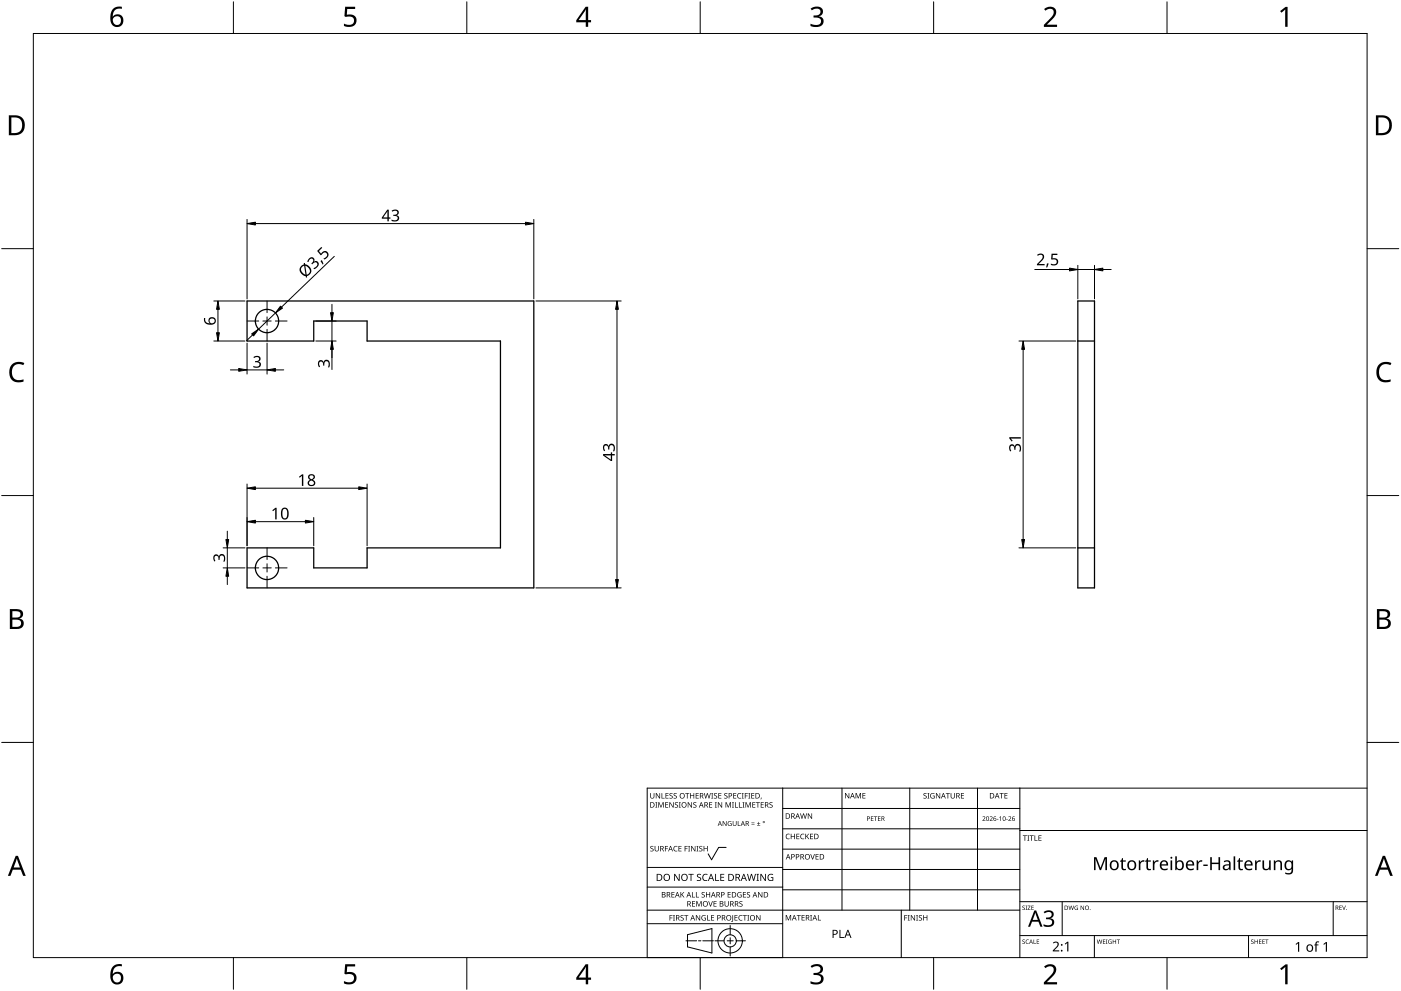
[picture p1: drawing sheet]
<svg xmlns="http://www.w3.org/2000/svg" width="420mm" height="297mm" viewBox="0 0 420 297" stroke-linecap="round" stroke-linejoin="round" font-family="sans-serif">
<g fill="none" stroke="#000" stroke-width=".38">
<path d="M74.1 90.2h86v86h-86v-12h20v6h16v-6h40v-62h-40v-6h-16v6h-20zM323.2 90.2h5v86h-5zM328.2 102.2h-5M328.2 164.2h-5"/>
<circle cx="80.1" cy="96.2" r="3.5"/>
<circle cx="80.1" cy="170.2" r="3.5"/>
</g>
<path d="M10 10h400v277h-400z" fill="none" stroke="#000" stroke-width=".3"/>
<g fill="none" stroke="#000" stroke-width=".3">
<path d="M70 .5v9.5M140 .5v9.5M210 .5v9.5M280 .5v9.5M350 .5v9.5M.5 74.5h9.5M419.5 74.5h-9.5M.5 148.5h9.5M410 148.5h9.5M10 222.5h-9.5M410 222.5h9.5M70 287v9.5"/>
<path d="M140 287v9.5M210 287v9.5M280 287v9.5M350 287v9.5"/>
</g>
<g fill="#000">
<path d="M103.5 2h3v.7h-2.4l-.1 1.7a2.01 2.01 0 0 1 3 1.7 2.01 2.01 0 0 1-2.8 2l-1.1-.3v-.7a1.93 1.93 0 0 0 3-.6 1.37 1.37 0 0 0-.5-1.4 1.37 1.37 0 0 0-1.4-.1l-.5 .1-.4-.3zM243.1 2.6a2.32 2.32 0 0 1 3.7 .5 1.46 1.46 0 0 1-1.2 1.8 1.59 1.59 0 0 1 1.4 1.8 1.59 1.59 0 0 1-1.8 1.4l-2.1-.3v-.7a2.12 2.12 0 0 0 3.1-.5 1.21 1.21 0 0 0-1.6-1.3h-.6v-.7a1.53 1.53 0 0 0 2.1-1.1 1.49 1.49 0 0 0-2.6-.4zM313.1 2.7a2.03 2.03 0 0 1 2.1-.8 2.03 2.03 0 0 1 1.6 1.7 3.9 3.9 0 0 1-1.6 2.5l-1.2 1.3h3v.7h-3.9v-.6l1.5-1.6a2.56 2.56 0 0 0 1.3-2.9 1.62 1.62 0 0 0-2.4 .2zM383.9 3.3l1.6-1.2h.6v5.9h-.7l.1-5.2-1.2 1zM3.5 109.3a3.3 3.3 0 0 1 3.8-.5l-.3 .7a2.26 2.26 0 0 0-2.6 0 2.26 2.26 0 0 0-.8 2.6 2.12 2.12 0 0 0 3.1 1.7l.4-.1v.7a2.98 2.98 0 0 1-3.4-.4 2.98 2.98 0 0 1-.8-3.3zM413.5 109.3a3.3 3.3 0 0 1 3.8-.5l-.3 .7a2.26 2.26 0 0 0-2.7 0 2.26 2.26 0 0 0-.7 2.6 2.12 2.12 0 0 0 3.1 1.7l.4-.1v.7a2.98 2.98 0 0 1-3.4-.4 2.98 2.98 0 0 1-.8-3.3zM103.5 289h3v.7h-2.4l-.1 1.7a2.01 2.01 0 0 1 3 1.7 2.01 2.01 0 0 1-2.8 2l-1.1-.4v-.6a1.93 1.93 0 0 0 3-.7 1.37 1.37 0 0 0-.5-1.3 1.37 1.37 0 0 0-1.4-.1l-.5 .1-.4-.3zM243.1 289.6a2.32 2.32 0 0 1 3.7 .5 1.46 1.46 0 0 1-1.2 1.8 1.59 1.59 0 0 1 1.4 1.8 1.59 1.59 0 0 1-1.8 1.4l-2.1-.3v-.7a2.12 2.12 0 0 0 3.1-.5 1.21 1.21 0 0 0-1.6-1.4h-.6v-.6a1.53 1.53 0 0 0 2.1-1.1 1.49 1.49 0 0 0-2.6-.4zM313.1 289.7a2.03 2.03 0 0 1 2.1-.8 2.03 2.03 0 0 1 1.6 1.7 3.9 3.9 0 0 1-1.6 2.5l-1.2 1.3h3v.7h-3.9v-.7l1.5-1.5a2.56 2.56 0 0 0 1.3-2.9 1.62 1.62 0 0 0-2.4 .2zM383.9 290.3l1.6-1.2h.6v5.9h-.7l.1-5.2-1.2 1z"/>
<path d="M33.9 2.6a2.88 2.88 0 0 1 2.6-.6v.7a2.02 2.02 0 0 0-2.6 2.3 1.83 1.83 0 0 1 2.5-.3 1.83 1.83 0 0 1 .3 2.6 2.07 2.07 0 0 1-2.5 .6 2.07 2.07 0 0 1-1.1-2.4 4 4 0 0 1 .8-2.9zM33.8 6.2a1.3 1.3 0 0 0 2.6 0 1.3 1.3 0 0 0-2.6 0z"/>
<path d="M175.6 2h.8v4h.9v.7h-.9v1.3h-.7v-1.3h-2.9v-.6zM175.7 2.8l-2.2 3.2h2.2z"/>
<path d="M2.6 34.6h1.9a2.99 2.99 0 0 1 2.9 3 2.99 2.99 0 0 1-3.1 2.9h-1.7zM3.4 35.2v4.7h.8a2.35 2.35 0 0 0 2.4-2.1 2.35 2.35 0 0 0-1.9-2.6z"/>
<path d="M412.6 34.6h1.9a2.68 2.68 0 0 1 2.9 2.9 2.78 2.78 0 0 1-3.1 3h-1.7zM413.4 35.2v4.7h.8a2.35 2.35 0 0 0 2.4-2.1 2.35 2.35 0 0 0-2-2.6z"/>
<path d="M3 182.6h1.7a1.68 1.68 0 0 1 2.2 1.7 1.37 1.37 0 0 1-1.1 1.1 1.61 1.61 0 0 1 1.3 2 1.61 1.61 0 0 1-2 1.1h-2.1zM3.7 185.7v2.2h1.2a1.13 1.13 0 0 0 1.4-1.1 1.13 1.13 0 0 0-1.4-1.1zM3.7 183.2v1.9h1.1a1.02 1.02 0 0 0 1.3-1 1.02 1.02 0 0 0-1.4-.9z"/>
<path d="M412.9 182.6h1.7a1.68 1.68 0 0 1 2.3 1.7 1.37 1.37 0 0 1-1.1 1.1 1.61 1.61 0 0 1 1.3 2 1.61 1.61 0 0 1-2.1 1.1h-2.1zM413.7 185.7v2.2h1.2a1.13 1.13 0 0 0 1.4-1.1 1.13 1.13 0 0 0-1.5-1.1zM413.7 183.2v1.9h1.1a1.02 1.02 0 0 0 1.3-1 1.02 1.02 0 0 0-1.4-.9z"/>
<path d="M4.7 256.5h.7l2.3 6h-.8l-.7-1.8h-2.4l-.7 1.8h-.7zM5 257.3l-.9 2.7h1.9z"/>
<path d="M414.7 256.5h.7l2.3 6h-.8l-.7-1.8h-2.4l-.7 1.8h-.7zM415 257.3l-.9 2.7h1.9z"/>
<path d="M33.9 289.6a2.88 2.88 0 0 1 2.6-.6v.7a2.02 2.02 0 0 0-2.6 2.3 1.83 1.83 0 0 1 2.5-.3 1.83 1.83 0 0 1 .3 2.6 2.07 2.07 0 0 1-2.5 .6 2.07 2.07 0 0 1-1.1-2.4 4 4 0 0 1 .8-2.9zM33.8 293.2a1.3 1.3 0 0 0 2.6 0 1.3 1.3 0 0 0-2.6 0z"/>
<path d="M175.6 289h.8v4h.9v.7h-.9v1.3h-.7v-1.3h-2.9v-.6zM175.7 289.8l-2.2 3.2h2.2z"/>
</g>
<g fill="none" stroke="#000" stroke-width=".3">
<path d="M234.7 236.2v50.8h-40.6v-50.8h215.9M252.5 236.2v36.6M272.8 236.2v36.6M293.2 236.2v36.6M305.9 236.2v50.8M217.8 254h-2.3l-2.1 3.7-1-1.8M234.7 242.3h71.2M234.7 254.5h71.2M305.9 248.4h-71.2M410 248.9h-104.1M194.1 272.8h111.8M219 277.4v2.8"/>
<path d="M234.7 276.9h-40.6M234.7 265.9h-40.6M234.7 260h-40.6M270.3 272.8v14.2M305.9 260.6h-71.2M305.9 266.7h-71.2M305.9 270.3h104.1M318.6 270.3v10.1M399.8 270.3v10.1M205.7 282h3.2M206.2 280.2l7.3-1.9v7.3l-7.3-1.8zM209.5 282h.7"/>
<path d="M214 282h-3.2M214.4 282h2.8M218.1 282h1.8M219 281.1v1.8M219 283.8v2.8M223.6 282h-2.8M328.2 280.4v6.6M374.4 280.4v6.6M410 280.4h-104.1"/>
<circle cx="219" cy="282" r="3.7"/>
<circle cx="219" cy="282" r="1.83"/>
</g>
<g fill="#000">
<path d="M195 237.7h.2v1.1a.42 .42 0 0 0 .4 .4 .42 .42 0 0 0 .4-.4v-1.1h.2v1.1a.62 .62 0 0 1-.6 .6 .62 .62 0 0 1-.6-.6zM196.7 237.7h.2l.9 1.4v-1.4h.2v1.6h-.3l-.8-1.3v1.3h-.2zM198.4 237.7h.2v1.5h.7v.1h-.9zM199.6 237.7h.9v.2h-.7v.5h.6v.2h-.6v.6h.7v.1h-.9zM200.8 237.9l.6-.2 .3 .1v.2a.38 .38 0 0 0-.5-.2 .38 .38 0 0 0-.2 .5 .38 .38 0 0 0 .5 .2l.3 .3-.2 .4-.7 .1h-.2l.1-.2a.41 .41 0 0 0 .6 .1 .41 .41 0 0 0 .1-.5 .41 .41 0 0 0-.5-.2zM202.1 237.9l.5-.2 .4 .1-.1 .2a.38 .38 0 0 0-.5-.2 .38 .38 0 0 0-.2 .5 .38 .38 0 0 0 .5 .2l.3 .3-.1 .4-.7 .1h-.2l.1-.2a.41 .41 0 0 0 .5 .1 .41 .41 0 0 0 .2-.5 .41 .41 0 0 0-.6-.2zM205.5 237.7h1.2v.2h-.5v1.4h-.2v-1.4h-.5zM207 237.7h.2v.7h.8v-.7h.2v1.6h-.2v-.7h-.8v.7h-.2zM208.6 237.7h.9v.2h-.7v.5h.7v.2h-.7v.6h.7v.1h-.9zM211.1 237.7h.2l.4 1.4 .3-1.4h.2l.4 1.4 .4-1.4h.2l-.5 1.6h-.2l-.4-1.3-.3 1.3h-.3zM213.3 237.7h.6l-.2 .2v1.3l.2 .1h-.6l.2-.1v-1.3zM214.2 237.9l.5-.2 .4 .1-.1 .2a.38 .38 0 0 0-.5-.2 .38 .38 0 0 0-.2 .5 .38 .38 0 0 0 .5 .2l.3 .3-.1 .4-.7 .1h-.2l.1-.2a.41 .41 0 0 0 .5 .1 .41 .41 0 0 0 .2-.5 .41 .41 0 0 0-.6-.2z"/>
<path d="M215.4 237.7h.9v.2h-.7v.5h.7v.2h-.7v.6h.7v.1h-.9zM217.3 237.9l.5-.2 .4 .1-.1 .2a.38 .38 0 0 0-.5-.2 .38 .38 0 0 0-.2 .5 .38 .38 0 0 0 .5 .2l.3 .3-.2 .4-.6 .1h-.2l.1-.2a.41 .41 0 0 0 .5 .1 .41 .41 0 0 0 .2-.5 .41 .41 0 0 0-.6-.2zM219.9 237.7h.9v.2h-.7v.5h.7v.2h-.7v.6h.7v.1h-.9zM221.3 237.9l.6-.2 .4 .1-.1 .2a.66 .66 0 0 0-.9 .6 .66 .66 0 0 0 .9 .5 .77 .77 0 0 1-1.1-.1 .77 .77 0 0 1 .2-1.1zM222.5 237.7h.5l-.1 .2v1.3l.1 .1h-.5l.2-.1v-1.3zM223.4 237.7h.9v.2h-.7v.6h.6v.2h-.6v.6h-.2zM224.4 237.7h.6l-.2 .2v1.3l.2 .1h-.6l.2-.1v-1.3zM225.3 237.7h.9v.2h-.7v.5h.7v.2h-.7v.6h.7v.1h-.9zM228.2 239.1h.2l-.3 .5zM253.4 237.7h.3l.8 1.3v-1.3h.2v1.6h-.2l-.9-1.3v1.3h-.2zM256.6 237.7h.3l.5 1.3 .5-1.3h.3v1.6h-.2v-1.4l-.7 1.4-.5-1.4v1.4h-.2zM258.6 237.7h1v.2h-.7v.5h.6v.2h-.6v.5h.7v.2h-1z"/>
<path d="M277 237.9l.6-.2 .3 .1-.1 .2a.38 .38 0 0 0-.5-.2 .38 .38 0 0 0-.1 .5 .38 .38 0 0 0 .5 .2l.2 .3-.1 .4-.7 .1h-.2l.1-.2a.41 .41 0 0 0 .6 .1 .41 .41 0 0 0 .1-.5 .41 .41 0 0 0-.5-.2zM278.1 237.7h.6l-.2 .2v1.3l.2 .1h-.6l.2-.1v-1.3zM279.2 237.9l.7-.2 .4 .1-.1 .2a.67 .67 0 0 0-1 .5 .67 .67 0 0 0 .9 .6v-.4h-.4v-.2h.6v.8a.88 .88 0 0 1-1.2-.2 .88 .88 0 0 1 .1-1.2zM280.7 237.7h.2l.9 1.4v-1.4h.2v1.6h-.3l-.8-1.3v1.3h-.2zM283.7 237.7h1.2v.2h-.5v1.4h-.2v-1.4h-.5zM285.1 237.7h.2v1.1a.42 .42 0 0 0 .4 .4 .42 .42 0 0 0 .4-.4v-1.1h.2v1.1a.62 .62 0 0 1-.6 .6 .62 .62 0 0 1-.6-.6zM288.2 237.7h.9v.2h-.7v.5h.7v.2h-.7v.6h.7v.1h-.9zM299.8 237.7h1.2v.2h-.5v1.4h-.2v-1.4h-.5zM301.2 237.7h.9v.2h-.7v.5h.7v.2h-.7v.5h.7v.2h-.9zM195.1 253.7l.6-.2 .3 .1-.1 .2a.38 .38 0 0 0-.5-.1 .38 .38 0 0 0-.1 .5 .38 .38 0 0 0 .4 .2l.3 .2-.1 .5-.7 .1-.2-.1 .1-.1a.41 .41 0 0 0 .6 .1 .41 .41 0 0 0 .1-.6 .41 .41 0 0 0-.6-.2zM196.5 240.4h.6l-.2 .2v1.3l.2 .2h-.6l.2-.2v-1.3zM196.3 253.6h.2v1a.42 .42 0 0 0 .5 .4 .42 .42 0 0 0 .4-.4v-1h.2v1a.62 .62 0 0 1-.6 .6 .62 .62 0 0 1-.7-.6z"/>
<path d="M197.4 240.4h.3l.5 1.4 .5-1.4h.3v1.7h-.2l.1-1.5-.8 1.5-.5-1.5v1.5h-.2zM199.4 253.6h.9v.1h-.7v.6h.7v.2h-.7v.7h-.2zM199.5 240.4h.9v.2h-.7v.5h.6v.2h-.6v.6h.7v.2h-.9zM200.7 240.4h.3l.8 1.4v-1.4h.2v1.7h-.2l-.9-1.4v1.4h-.2zM202.2 253.8l.4-.3 .6 .1-.1 .2-.4-.1a.66 .66 0 0 0-.5 .9 .66 .66 0 0 0 .9 .4 .77 .77 0 0 1-1.1-.1 .77 .77 0 0 1 .2-1.1zM202.5 240.6l.5-.2 .3 .1v.2a.38 .38 0 0 0-.5-.2 .38 .38 0 0 0-.2 .5 .38 .38 0 0 0 .5 .2 .51 .51 0 0 1 .1 .9 .51 .51 0 0 1-.8-.3l.1 .1a.41 .41 0 0 0 .5 0 .41 .41 0 0 0 .1-.5 .41 .41 0 0 0-.5-.2zM203.6 240.4h.6l-.2 .2v1.3l.2 .2h-.6l.2-.2v-1.3zM203.5 253.6h.9v.1h-.7v.6h.6v.1h-.6v.6h.7v.2h-.9zM205.3 253.6h.9v.1h-.7v.6h.7v.2h-.7v.7h-.2zM206.4 253.6h.6l-.2 .1v1.3l.2 .2h-.6l.2-.2v-1.3zM206.2 240.4h.3l.8 1.4v-1.4h.2v1.7h-.2l-.9-1.4v1.4h-.2zM207.3 253.6h.2l.9 1.3v-1.3h.2v1.6h-.3l-.9-1.4 .1 1.4h-.2z"/>
<path d="M208 240.6l.5-.2 .4 .1-.1 .2a.38 .38 0 0 0-.5-.2 .38 .38 0 0 0-.2 .5 .38 .38 0 0 0 .5 .2 .51 .51 0 0 1 .1 .9 .51 .51 0 0 1-.8-.3l.1 .1a.41 .41 0 0 0 .5 0 .41 .41 0 0 0 .1-.5 .41 .41 0 0 0-.5-.2zM208.9 253.6h.6l-.2 .1v1.3l.2 .2h-.6l.2-.2v-1.3zM209.8 253.7l.5-.2 .3 .1v.2a.38 .38 0 0 0-.5-.1 .38 .38 0 0 0-.2 .5 .38 .38 0 0 0 .5 .2l.3 .2-.2 .5-.7 .1-.1-.1 .1-.1a.41 .41 0 0 0 .5 .1 .41 .41 0 0 0 .1-.6 .41 .41 0 0 0-.5-.2zM211 253.6h.2v.7h.8v-.7h.2v1.6h-.2v-.8h-.8v.8h-.2zM212.7 240.4h.9v.2h-.7v.5h.6v.2h-.6v.6h.7v.2h-.9zM214.4 240.4h.6l-.2 .2v1.3l.2 .2h-.6l.2-.2v-1.3zM215.3 240.4h.2l.9 1.4v-1.4h.2v1.7h-.3l-.8-1.4v1.4h-.2zM216.7 246.1h.2l.8 1.2v-1.2h.2v1.5h-.2l-.8-1.2v1.2h-.2zM217.6 240.4h.3l.5 1.4 .5-1.4h.3v1.7h-.2v-1.5l-.7 1.5-.5-1.5v1.5h-.2zM218.4 246.3l1-.1-.2 .1a.6 .6 0 0 0-.8 .5 .6 .6 0 0 0 .8 .6v-.4l-.3-.2h.5v.7a.8 .8 0 0 1-1-.2 .8 .8 0 0 1 0-1zM219.5 240.4h.6l-.2 .2v1.3l.2 .2h-.6l.2-.2v-1.3zM220.4 240.4h.2v1.5h.7v.2h-.9z"/>
<path d="M219.8 246.1h.1v.9a.38 .38 0 0 0 .4 .4 .38 .38 0 0 0 .4-.4v-.9h.2v.9a.56 .56 0 0 1-.6 .6 .56 .56 0 0 1-.5-.6zM221.3 246.1h.1v1.3h.7v.2h-.8zM221.6 240.4h.2v1.5h.7v.2h-.9zM222.7 240.4h.6l-.2 .2v1.3l.2 .2h-.6l.2-.2v-1.3zM223.6 240.4h.3l.5 1.4 .5-1.4h.3v1.7h-.2v-1.5l-.7 1.5-.6-1.5 .1 1.5h-.2zM225.4 247l.9 .1zM225.4 246.6l.9 .1zM225.6 240.4h.9v.2h-.7v.5h.7v.2h-.7v.6h.7v.2h-.9zM227 247.4l1 .2zM226.7 240.4h1.2v.2h-.5v1.5h-.2v-1.5h-.5zM227.4 246.3l.2 .5h.4l-.4 .1v.4l-.2-.4h-.4l.4-.1zM228.1 240.4h1v.2h-.7v.5h.6v.2h-.6v.6h.7v.2h-1z"/>
<path d="M230.8 240.6l.6-.2 .3 .1-.1 .2a.38 .38 0 0 0-.5-.2 .38 .38 0 0 0-.1 .5 .38 .38 0 0 0 .5 .2 .51 .51 0 0 1 0 .9 .51 .51 0 0 1-.8-.3l.1 .1a.41 .41 0 0 0 .6 0 .41 .41 0 0 0 .1-.5 .41 .41 0 0 0-.5-.2zM235.8 250.1l.5-.2 .6 .1-.1 .2-.4-.1a.66 .66 0 0 0-.5 .8 .66 .66 0 0 0 .9 .4 .77 .77 0 0 1-1.1-.1 .77 .77 0 0 1 .1-1.1zM237.2 249.9h.2v.7h.8v-.7h.2v1.6h-.2v-.7h-.8v.7h-.2zM238.8 249.9h.9v.2h-.7v.5h.7v.2h-.7v.5h.7v.2h-.9zM240.2 250.1l.6-.2 .4 .1v.2a.66 .66 0 0 0-1 .5 .66 .66 0 0 0 1 .6 .77 .77 0 0 1-1.1-.1 .77 .77 0 0 1 .1-1.1zM240 243.8h.2l.3 1.4 .4-1.4h.2l.4 1.4 .3-1.4h.2l-.4 1.6h-.2l-.4-1.4-.4 1.4h-.2zM241.5 249.9h.2v.8l.7-.8h.3l-.7 .7 .7 .9h-.2l-.6-.7-.2 .7h-.2zM243 256h.2l.5 1.4 .5-1.4h.2l-.6 1.6h-.2zM242.3 243.8h.2l.9 1.3v-1.3h.1v1.6h-.2l-.9-1.3 .1 1.3h-.2zM242.9 249.9h.9v.2h-.7v.5h.7v.2h-.7v.5h.7v.2h-.9zM244.6 256h.9v.2h-.7v.5h.7v.2h-.7v.5h.7v.2h-.9zM261.2 244.7h.7l-.5 .1v.5h.5l-.5 .1v.5l.5 .2h-.7z"/>
<path d="M262.1 244.7h1l-.4 .1v1.3h-.2v-1.3zM263.3 244.7h.8l-.6 .1v.5h.5l-.5 .1v.5l.6 .2h-.8zM294.6 244.8a.49 .49 0 0 1 .8 .1 .49 .49 0 0 1-.3 .7l-.3 .3 .7 .2h-.9l.4-.5a.37 .37 0 0 0 .4-.6 .37 .37 0 0 0-.7-.1zM296.8 244.8a.49 .49 0 0 1 .8 .1 .49 .49 0 0 1-.3 .7l-.3 .3 .7 .2h-.9l.4-.5a.37 .37 0 0 0 .3-.6 .37 .37 0 0 0-.6-.1zM299 245.5l.4 .1zM299.7 245l.5-.3v1.4h-.2v-1.2zM301.8 245.5l.4 .1zM302.4 244.8a.49 .49 0 0 1 .8 .1 .49 .49 0 0 1-.3 .7l-.3 .3 .7 .2h-.9l.3-.5a.37 .37 0 0 0 .4-.6 .37 .37 0 0 0-.6-.1zM306.8 250.4h1.2v.2h-.5v1.4h-.2v-1.4h-.5zM308.1 250.4h.6l-.2 .2v1.3l.2 .1h-.6l.2-.1v-1.3zM308.8 250.4h1.2v.2h-.5v1.4h-.2v-1.4h-.5zM310.2 250.4h.3v1.4h.7v.2h-1z"/>
<path d="M311.4 250.4h.9v.2h-.7v.5h.7v.2h-.7v.5h.7v.2h-.9zM341.5 257.9h.4l.1 .5 .5-.5h.7v.4h-.7l-.4 .5-.1 2h-.5zM345.7 257.9h.4l.1 .5 .5-.5h.7v.4h-.7l-.4 .5-.1 2h-.5zM358.9 257.9h.4v.5l.6-.5h.7l-.1 .4h-.6l-.4 .5-.1 2h-.5zM360.9 259.1h1.3v.5h-1.3zM376.4 257.9h.4l.1 .5 .5-.5h.7l-.1 .4h-.6l-.4 .5-.1 2h-.5zM378.6 257.9h.5v1.9a.78 .78 0 0 0 1 .7 .78 .78 0 0 0 .5-1.1v-1.5h.5v2.9h-.4l-.1-.4a1.12 1.12 0 0 1-1.2 .4 1.12 1.12 0 0 1-.8-1zM200.8 274.3h.9v.2h-.7v.5h.7v.2h-.7v.7h-.2zM201.4 267.4h.9v.2h-.7v.5h.6v.1h-.6v.6h.7v.2h-.9zM201.8 274.3h.6l-.2 .2v1.3l.2 .1h-.6l.2-.1v-1.3zM202.2 261.9h.3l1.1 1.8v-1.8h.2v2.1h-.3l-1.1-1.7v1.7h-.2zM204.1 274.4l.6-.1 .3 .1v.1a.38 .38 0 0 0-.5-.1 .38 .38 0 0 0-.2 .5 .38 .38 0 0 0 .5 .2l.3 .3-.2 .4-.7 .1h-.2l.2-.2a.41 .41 0 0 0 .5 .1 .41 .41 0 0 0 .1-.6 .41 .41 0 0 0-.5-.1z"/>
<path d="M204.1 267.4h.2v.8l.7-.8h.2l-.6 .7 .7 .9h-.3l-.6-.8-.1 .8h-.2zM205.2 274.3h1.2v.2h-.5v1.4h-.2v-1.4h-.5zM206.4 261.9h1.6v.3h-.6v1.8h-.3v-1.8h-.7zM207.5 267.4h.2v1.4h.7v.2h-.9zM207.5 270.1h.9v.2h-.7v.5h.7v.2h-.7v.6h.7v.1h-.9zM208.7 267.4h.2v1.4h.7v.2h-.9zM208.8 270.1h.3l.5 1.3 .5-1.3h.3v1.6h-.2v-1.4l-.7 1.4-.5-1.4v1.4h-.2zM208.7 274.3h.2l.9 1.3v-1.3h.2v1.6h-.3l-.8-1.3v1.3h-.2zM209.1 262.1l.4-.2 .8 .1-.3 .2a.44 .44 0 0 0-.7 .2 .44 .44 0 0 0 .5 .5l.5 .5-.3 .6a.71 .71 0 0 1-1-.3l.3 .1a.47 .47 0 0 0 .7-.3 .47 .47 0 0 0-.6-.5l-.4-.3zM210.6 274.5l.7-.2 .4 .1-.1 .1a.67 .67 0 0 0-1 .5 .67 .67 0 0 0 .9 .7v-.5h-.4v-.1h.6v.8a.88 .88 0 0 1-1.2-.2 .88 .88 0 0 1 .1-1.2zM210.5 267.5l.5-.1 .4 .1-.1 .1a.38 .38 0 0 0-.5-.1 .38 .38 0 0 0-.2 .5 .38 .38 0 0 0 .5 .2l.3 .3-.1 .4-.7 .1-.2-.1 .1-.1a.41 .41 0 0 0 .5 .1 .41 .41 0 0 0 .2-.6 .41 .41 0 0 0-.6-.1zM210.9 262.2l.7-.3 .6 .1-.1 .3a.85 .85 0 0 0-1.2 .7 .85 .85 0 0 0 1.2 .8v.2a1.1 1.1 0 0 1-1.4-.4 1.1 1.1 0 0 1 .2-1.4z"/>
<path d="M212.1 274.3h.2v1.4h.7v.2h-.9zM212.4 270.1h.2l.5 1.4 .5-1.4h.2l-.6 1.6h-.2zM211.7 267.4h.2v.7h.9v-.7h.2v1.6h-.2v-.8h-.9v.8h-.2zM213.3 274.3h.9v.2h-.7v.5h.6v.2h-.6v.5h.7v.2h-.9zM214.5 261.9h.2v1.9h1v.2h-1.2zM214 270.1h.9v.2h-.7v.5h.7v.2h-.7v.6h.7v.1h-.9zM216 261.9h1.2v.3h-.9v.6h.8v.3h-.8v.7h.9v.2h-1.2zM217.3 270.1h.2v1.1a.42 .42 0 0 0 .4 .4 .42 .42 0 0 0 .4-.4v-1.1h.3v1.1a.62 .62 0 0 1-.7 .6 .62 .62 0 0 1-.6-.6zM218.2 267.4h.9v.2h-.7v.5h.7v.1h-.7v.6h.7v.2h-.9zM219.6 274.3h.3l-.1 1.7-.5 .3v-.2l.3-.1zM220.3 274.3h.9v.2h-.7v.5h.6v.2h-.6v.5h.7v.2h-.9zM221.3 267.6l.7-.2 .4 .1-.1 .1a.67 .67 0 0 0-1 .5 .67 .67 0 0 0 .9 .7v-.5h-.3v-.2h.5v.8a.88 .88 0 0 1-1.2-.1 .88 .88 0 0 1 .1-1.2z"/>
<path d="M221.7 274.5l.4-.2 .6 .1-.1 .1h-.4a.66 .66 0 0 0-.5 .8 .66 .66 0 0 0 .9 .4 .77 .77 0 0 1-1.1-.1 .77 .77 0 0 1 .2-1.1zM221.8 270.3l.6-.2 .3 .1-.1 .2a.38 .38 0 0 0-.5-.2 .38 .38 0 0 0-.2 .5 .38 .38 0 0 0 .5 .2 .51 .51 0 0 1 .1 .8 .51 .51 0 0 1-.8-.2h.1a.41 .41 0 0 0 .5 .1 .41 .41 0 0 0 .2-.5 .41 .41 0 0 0-.6-.2zM222.8 274.3h1.2v.2h-.5v1.4h-.2v-1.4h-.5zM222.8 267.4h.9v.2h-.7v.5h.7v.1h-.7v.6h.7v.2h-.9zM224.1 274.3h.6l-.2 .2v1.3l.2 .1h-.6l.2-.1v-1.3zM224.1 267.5l.5-.1 .3 .1v.1a.38 .38 0 0 0-.5-.1 .38 .38 0 0 0-.2 .5 .38 .38 0 0 0 .5 .2l.3 .3-.2 .4-.7 .1-.1-.1 .1-.1a.41 .41 0 0 0 .5 .1 .41 .41 0 0 0 .1-.6 .41 .41 0 0 0-.5-.1zM224 261.9h.3l.4 1.8 .5-1.8h.3l.5 1.8 .4-1.8h.3l-.5 2.1h-.3l-.5-1.8-.5 1.8h-.3zM226.9 261.9h.7l-.2 .3v1.6l.2 .2h-.7l.2-.2v-1.6zM226.8 274.3h.2l.9 1.3v-1.3h.2v1.6h-.3l-.9-1.3 .1 1.3h-.2zM227.3 267.4h.3l.8 1.3v-1.3h.2v1.6h-.2l-.9-1.3v1.3h-.2zM228 261.9h.3l1.2 1.8v-1.8h.2v2.1h-.3l-1.1-1.7v1.7h-.3zM230.5 262.2l.9-.3 .5 .1-.1 .3a.87 .87 0 0 0-1.4 .6 .87 .87 0 0 0 1.3 .9v-.6h-.5v-.3h.7v1.1a1.15 1.15 0 0 1-1.5-.3 1.15 1.15 0 0 1 .1-1.5z"/>
<path d="M235.6 274.3h.3l.5 1.3 .6-1.3h.3v1.6h-.2v-1.4l-.7 1.4-.6-1.4v1.4h-.2zM238.9 274.3h1.3v.2h-.5v1.4h-.2v-1.4h-.6zM240.4 274.3h.9v.2h-.7v.5h.7v.1h-.7v.6h.7v.2h-.9zM242.9 274.3h.6l-.2 .1v1.3l.2 .2h-.6l.2-.2v-1.3zM245.3 274.3h.2v1.4h.7v.2h-.9zM271.2 274.3h.9v.2h-.7v.5h.7v.2h-.7v.7h-.2zM272.2 274.3h.6l-.2 .2v1.3l.2 .1h-.6l.2-.1v-1.3zM273.1 274.3h.3l.8 1.3v-1.3h.2v1.6h-.2l-.9-1.3v1.3h-.2zM274.7 274.3h.6l-.2 .2v1.3l.2 .1h-.6l.2-.1v-1.3zM275.6 274.4l.6-.1 .3 .1v.1a.38 .38 0 0 0-.5-.1 .38 .38 0 0 0-.2 .5 .38 .38 0 0 0 .5 .2 .53 .53 0 0 1 .1 .8 .53 .53 0 0 1-.8 0v-.2a.41 .41 0 0 0 .6 .1 .41 .41 0 0 0 .1-.6 .41 .41 0 0 0-.5-.1zM276.9 274.3h.2v.7h.8v-.7h.2v1.6h-.2v-.7h-.8v.7h-.2zM306.7 271.6l.4-.2 .2 .2a.32 .32 0 0 0-.4 0 .32 .32 0 0 0-.1 .4 .32 .32 0 0 0 .4 .1 .41 .41 0 0 1 0 .7 .41 .41 0 0 1-.6-.2 .31 .31 0 0 0 .4 .1 .31 .31 0 0 0 .1-.5l-.5-.2z"/>
<path d="M307.6 271.5h.4l-.1 1.1 .1 .2h-.4l.1-.2zM308.2 271.5h.8l-.6 1.1 .7 .2h-.9l.6-1.2zM309.3 271.5h.7l-.5 .1v.4h.5l-.5 .1v.5l.5 .2h-.7zM313 273.4a1.74 1.74 0 0 1 1.7-.6 1.74 1.74 0 0 1 1.3 1.3 1.18 1.18 0 0 1-1 1.1 1.3 1.3 0 0 1 1.2 1.5 1.3 1.3 0 0 1-1.5 1.1l-1.7-.2v-.6a1.73 1.73 0 0 0 2.5-.4 .99 .99 0 0 0-1.3-1.1h-.5v-.5a1.13 1.13 0 0 0 1.2-.1 1.13 1.13 0 0 0 .4-1.1 1.42 1.42 0 0 0-2 0zM320.4 271.5h.2l.3 1.1 .3-1.1h.1l.4 1.1 .2-1.1h.2l-.4 1.3h-.1l-.3-1.2-.3 1.2h-.2zM322.4 271.6l.9-.1-.3 .1a.53 .53 0 0 0-.6 .6 .53 .53 0 0 0 .7 .4v-.4l-.2-.1h.4v.6a.71 .71 0 0 1-.9-.1 .71 .71 0 0 1 0-1zM324.1 271.5l.9 1v-1h.1v1.3l-.9-1.1-.1 1.1zM328.1 256.9h.7l1.2 3.2 1.3-3.2h.7v3.9h-.5v-3.4l-1.3 3.4h-.4l-1.3-3.4 .1 3.4h-.5zM336.5 257.2h.3v.7h.8v.4h-.8v1.9l.2 .2h.6v.4a.85 .85 0 0 1-1.3-.8v-1.7h-.4v-.3l.4-.2zM344 257.2h.3v.7h.8v.4h-.8v1.9l.3 .2h.6l-.1 .4a.85 .85 0 0 1-1.3-.8v-1.7h-.4v-.3l.4-.2zM351.1 257.9h.4v2.9h-.4zM362.9 256.9h.5v1.7h2v-1.7h.5v3.9h-.5v-1.8h-2v1.8h-.5z"/>
<path d="M370 256.7h.4v4.1h-.4zM371.6 257.2h.3v.7h.8v.4h-.8v1.9l.2 .2h.6v.4a.85 .85 0 0 1-1.3-.8v-1.7h-.4v-.3l.4-.2zM382 257.9h.4l.1 .4a1.11 1.11 0 0 1 1.2-.4 1.11 1.11 0 0 1 .8 1v1.9h-.5v-1.9a.78 .78 0 0 0-1-.7 .78 .78 0 0 0-.5 1.1v1.5h-.5zM401.7 271.4h.7l-.6 .2v.4h.6l-.6 .1v.5l.6 .1h-.7zM402.5 271.4h.2l.4 1.2 .3-1.2h.2l-.5 1.3zM251.7 278.7h.4v2.2h1v.2h-1.4zM306.7 281.7l.4-.1 .2 .2a.32 .32 0 0 0-.4-.1 .32 .32 0 0 0-.1 .5 .32 .32 0 0 0 .4 .1 .41 .41 0 0 1 0 .6 .41 .41 0 0 1-.6-.2 .31 .31 0 0 0 .4 .2 .31 .31 0 0 0 .1-.5l-.5-.3zM307.8 281.8l.4-.2 .4 .1-.1 .1a.52 .52 0 0 0-.8 .5 .52 .52 0 0 0 .8 .4 .61 .61 0 0 1-.9 0 .61 .61 0 0 1 .2-.9zM310 281.6h.1v1.2l.6 .1h-.7zM310.9 281.6h.7l-.5 .2v.4h.5l-.5 .1v.5l.5 .1h-.7zM315.8 282.6a1.01 1.01 0 0 1 1.6-.1 1.01 1.01 0 0 1-.5 1.6l-.7 .8h1.4v.3h-1.9v-.3l1.1-1.1a.69 .69 0 0 0 .3-1.1 .69 .69 0 0 0-1.2 .1zM319.3 282.9l1.1-.6v2.9h-.3v-2.6l-.6 .5z"/>
<path d="M328.9 281.6h.2l.3 1.1 .3-1.1h.1l.3 1.1 .3-1.1h.2l-.4 1.3h-.1l-.4-1.1-.3 1.1h-.1zM330.8 281.6h.7l-.6 .2v.4h.6l-.6 .1v.5l.6 .1h-.7zM331.7 281.6h.4l-.1 1.2 .1 .1h-.4l.1-.1zM332.5 281.8l.9-.1-.2 .1a.53 .53 0 0 0-.7 .5 .53 .53 0 0 0 .7 .5v-.4l-.2-.2h.4v.7a.71 .71 0 0 1-.9-.2 .71 .71 0 0 1 0-.9zM333.7 281.6h.2v.6h.6v-.6h.2v1.3h-.2v-.6h-.6v.6h-.2zM334.9 281.6h1l-.4 .2v1.1h-.2v-1.1zM375.2 281.7l.5-.1 .2 .2a.32 .32 0 0 0-.4-.1 .32 .32 0 0 0-.1 .5 .32 .32 0 0 0 .4 .1 .41 .41 0 0 1 0 .6 .41 .41 0 0 1-.6-.2 .31 .31 0 0 0 .4 .2 .31 .31 0 0 0 .1-.5l-.5-.3zM376.2 281.6h.2v.6h.7v-.6h.1v1.3h-.1v-.6h-.7v.6h-.2zM377.6 281.6h.7l-.6 .2v.4h.6l-.6 .1v.5l.6 .1h-.7zM378.6 281.6h.7l-.5 .2v.4h.5l-.5 .1v.5l.5 .1h-.7zM379.4 281.6h1l-.4 .2v1.1h-.2v-1.1zM388.5 283l1.1-.6v2.9h-.3v-2.6l-.6 .5z"/>
<path d="M394.7 282.3l.9-.1-.1 .3h-.5l-.1 .2-.1 .4h.6v.3h-.6v1.9h-.3v-1.9h-.4l.4-.3zM396.9 283l1.1-.6v2.9h-.4v-2.6l-.5 .5z"/>
<path d="M203.7 238.5a.81 .81 0 0 1 1.6 0 .81 .81 0 0 1-1.6 0zM204.2 238l-.1 .5a.6 .6 0 0 0 .6 .6 .6 .6 0 0 0 .6-.7 .6 .6 0 0 0-.8-.5z"/>
<path d="M209.9 237.7h.4a.47 .47 0 0 1 .6 .3 .47 .47 0 0 1-.3 .6l.5 .7h-.3l-.4-.6h-.3v.6h-.2zM210.1 237.9v.6h.2a.31 .31 0 0 0 .4-.3 .31 .31 0 0 0-.4-.3z"/>
<path d="M218.5 237.7h.7l.4 .4-.2 .5-.7 .1v.6h-.2zM218.7 237.9v.6a.39 .39 0 0 0 .7-.3 .39 .39 0 0 0-.7-.3z"/>
<path d="M226.6 237.7h.5a.81 .81 0 0 1 .8 .9 .81 .81 0 0 1-.9 .7h-.4zM226.8 237.9v1.3h.2a.58 .58 0 0 0 .7-.7l-.2-.5z"/>
<path d="M255.6 237.7h.1l.7 1.6h-.2l-.2-.5h-.7l-.2 .5h-.2zM255.6 237.9l-.2 .7h.5z"/>
<path d="M282.8 237.7h.2l.6 1.6h-.2l-.2-.5h-.6l-.2 .5h-.2zM282.9 237.9l-.2 .8h.5z"/>
<path d="M286.8 237.7h.4a.47 .47 0 0 1 .6 .3 .47 .47 0 0 1-.3 .6l.4 .7h-.2l-.4-.6h-.3v.6h-.2zM287 237.9v.6h.2a.31 .31 0 0 0 .4-.3 .31 .31 0 0 0-.4-.3z"/>
<path d="M296.9 237.7h.5a.81 .81 0 0 1 .8 .8 .81 .81 0 0 1-.9 .8h-.4zM297.1 237.9v1.2h.2a.64 .64 0 0 0 .7-.6 .64 .64 0 0 0-.7-.6z"/>
<path d="M298.9 237.7h.2l.7 1.6h-.3l-.1-.5h-.7l-.2 .5h-.2zM299 237.9l-.2 .7h.5z"/>
<path d="M195 240.4h.5a.81 .81 0 0 1 .8 .9 .81 .81 0 0 1-.8 .8h-.5zM195.2 240.6v1.3h.2a.58 .58 0 0 0 .7-.7l-.2-.5z"/>
<path d="M198 253.6h.5a.47 .47 0 0 1 .5 .3 .47 .47 0 0 1-.3 .6l.5 .7h-.3l-.4-.7h-.3v.7h-.2zM198.2 253.7v.6h.3a.31 .31 0 0 0 .3-.3 .31 .31 0 0 0-.4-.3z"/>
<path d="M201 253.6h.2l.6 1.6h-.2l-.2-.5h-.6l-.2 .5h-.2zM201.1 253.8l-.3 .7h.6z"/>
<path d="M204.3 241.3a.81 .81 0 0 1 1.6 0 .81 .81 0 0 1-1.6 0zM204.8 240.7a.62 .62 0 0 0-.1 1 .62 .62 0 0 0 .9-.2h.1a.58 .58 0 0 0-.2-.8 .58 .58 0 0 0-.7 0z"/>
<path d="M210.2 240.4h.2l.6 1.7h-.2l-.2-.5h-.6l-.2 .5h-.2zM210.3 240.7l-.2 .7h.5z"/>
<path d="M211.3 240.4h.4a.47 .47 0 0 1 .6 .4 .47 .47 0 0 1-.3 .5l.4 .8h-.2l-.4-.7h-.3v.7h-.2zM211.5 240.6v.6h.2a.31 .31 0 0 0 .4-.3 .31 .31 0 0 0-.4-.3z"/>
<path d="M215.8 246.1l.7 1.5-.3-.5h-.6l-.4 .5zM215.9 246.3l-.3 .6h.5z"/>
<path d="M222.7 246.1l.7 1.5-.3-.5h-.6l-.4 .5zM222.8 246.3l-.2 .6h.4z"/>
<path d="M223.6 246.1h.4a.42 .42 0 0 1 .5 .3 .42 .42 0 0 1-.2 .5l.4 .7h-.2l-.4-.6h-.3v.6h-.2zM223.8 246.3v.5h.2a.28 .28 0 0 0 .4-.3 .28 .28 0 0 0-.4-.2z"/>
<path d="M228.8 246.4a.31 .31 0 0 1 .6 0 .31 .31 0 0 1-.6 0zM228.9 246.4a.2 .2 0 0 0 .4 0 .2 .2 0 0 0-.4 0z"/>
<path d="M229.4 240.4h.5a.47 .47 0 0 1 .5 .4 .47 .47 0 0 1-.3 .5l.5 .8h-.3l-.4-.7h-.3v.7h-.2zM229.6 240.6v.6h.3a.31 .31 0 0 0 .3-.3 .31 .31 0 0 0-.4-.3z"/>
<path d="M236.3 256h.2l.6 1.6h-.2l-.2-.5h-.7l-.2 .5h-.2zM236.4 256.2l-.3 .7h.5z"/>
<path d="M235.6 243.8h.5a.73 .73 0 0 1 .8 .8 .75 .75 0 0 1-.8 .8h-.5zM235.8 244v1.2h.3a.58 .58 0 0 0 .6-.6l-.2-.5z"/>
<path d="M237.3 243.8h.4a.47 .47 0 0 1 .6 .3 .47 .47 0 0 1-.3 .6l.5 .7h-.3l-.4-.7h-.3v.7h-.2zM237.5 244v.6h.2a.31 .31 0 0 0 .4-.3 .31 .31 0 0 0-.4-.3z"/>
<path d="M237.3 256h.7l.3 .4-.1 .5-.7 .1v.6h-.2zM237.5 256.2v.6a.39 .39 0 0 0 .6-.3 .39 .39 0 0 0-.6-.3z"/>
<path d="M238.7 256h.7l.3 .4-.2 .5-.6 .1v.6h-.2zM238.9 256.2v.6a.39 .39 0 0 0 .6-.3 .39 .39 0 0 0-.6-.3z"/>
<path d="M239.1 243.8h.2l.6 1.6h-.2l-.2-.5h-.6l-.2 .5h-.2zM239.2 244l-.2 .7h.5z"/>
<path d="M240.1 256h.4a.47 .47 0 0 1 .6 .3 .47 .47 0 0 1-.3 .6l.4 .7h-.2l-.4-.6h-.3v.6h-.2zM240.3 256.2v.6h.2a.31 .31 0 0 0 .4-.3 .31 .31 0 0 0-.4-.3z"/>
<path d="M241.3 256.8a.81 .81 0 0 1 1.6 0 .81 .81 0 0 1-1.6 0zM241.8 256.3l-.2 .5a.6 .6 0 0 0 .7 .5 .6 .6 0 0 0 .5-.7 .6 .6 0 0 0-.7-.4z"/>
<path d="M244.2 249.9h.5a.81 .81 0 0 1 .8 .8 .81 .81 0 0 1-.9 .8h-.4zM244.4 250.1v1.3h.2a.57 .57 0 0 0 .7-.7l-.2-.5z"/>
<path d="M245.9 256h.5a.81 .81 0 0 1 .8 .8 .81 .81 0 0 1-.9 .8h-.4zM246.1 256.2v1.3h.2a.57 .57 0 0 0 .6-.7l-.2-.5z"/>
<path d="M260 244.7h.6l.3 .3-.1 .4-.6 .1v.6h-.2zM260.2 244.8v.6a.33 .33 0 0 0 .5-.3 .33 .33 0 0 0-.5-.3z"/>
<path d="M264.4 244.7h.3a.39 .39 0 0 1 .5 .3 .39 .39 0 0 1-.2 .4l.3 .7-.5-.6h-.3v.6h-.1zM264.5 244.8v.6h.2a.26 .26 0 0 0 .4-.3 .26 .26 0 0 0-.4-.3z"/>
<path d="M295.9 244.8l.4-.1 .3 .3v.7l-.3 .4-.3-.1-.2-.3zM296 244.9l-.1 .3a.39 .39 0 0 0 0 .6 .39 .39 0 0 0 .5 0 .39 .39 0 0 0 .1-.6l-.2-.3z"/>
<path d="M298.1 244.8l.6-.1-.5 .2-.1 .5a.46 .46 0 0 1 .7 .2 .46 .46 0 0 1-.5 .6 .46 .46 0 0 1-.4-.6zM298.1 245.6a.3 .3 0 0 0 .6 0 .3 .3 0 0 0-.6 0z"/>
<path d="M300.9 244.8l.4-.1 .3 .3v.7l-.3 .4-.4-.1-.2-.3zM301 244.9l-.1 .3a.39 .39 0 0 0 0 .6 .39 .39 0 0 0 .5 0 .39 .39 0 0 0 0-.6l-.1-.3z"/>
<path d="M303.7 244.8l.6-.1-.5 .2-.1 .5a.46 .46 0 0 1 .7 .2 .46 .46 0 0 1-.5 .6 .46 .46 0 0 1-.4-.6zM303.7 245.6a.3 .3 0 0 0 .5 0 .3 .3 0 0 0-.5 0z"/>
<path d="M333.2 258.2a1.44 1.44 0 0 1 2 .2 1.44 1.44 0 0 1-.2 2 1.44 1.44 0 0 1-2-.3 1.96 1.96 0 0 1 .2-1.9zM333.6 258.4a1.1 1.1 0 0 0-.3 1.4 1.1 1.1 0 0 0 1.4 .5 1.09 1.09 0 0 0 .3-1.4 1.09 1.09 0 0 0-1.4-.5z"/>
<path d="M338.4 258.2a1.43 1.43 0 0 1 2 .2 1.43 1.43 0 0 1-.1 2 1.43 1.43 0 0 1-2-.1 1.91 1.91 0 0 1 .1-2.1zM338.9 258.4a1.1 1.1 0 0 0-.3 1.4 1.1 1.1 0 0 0 1.3 .5 1.09 1.09 0 0 0 .4-1.4 1.09 1.09 0 0 0-1.4-.5z"/>
<path d="M352.5 256.7h.4v1.6l.9-.5a1.55 1.55 0 0 1 1.2 1.6 1.55 1.55 0 0 1-1.2 1.5l-.9-.5-.1 .4h-.3zM353.1 258.5l-.2 .8a.89 .89 0 0 0 1 1.2 .89 .89 0 0 0 .6-1.4 .81 .81 0 0 0-.5-.8 .81 .81 0 0 0-.9 .2z"/>
<path d="M198.5 267.4h.4a.42 .42 0 0 1 .6 .2 .42 .42 0 0 1-.2 .6 .44 .44 0 0 1 .3 .5 .44 .44 0 0 1-.5 .3h-.6zM198.7 268.2v.6h.3a.31 .31 0 0 0 .4-.3 .31 .31 0 0 0-.4-.3zM198.7 267.6v.5h.3a.28 .28 0 0 0 .3-.3 .28 .28 0 0 0-.3-.2z"/>
<path d="M196.9 261.9h.7a1.05 1.05 0 0 1 1 1.1 1.05 1.05 0 0 1-1.1 1h-.6zM197.2 262.2v1.6h.3a.83 .83 0 0 0 .8-.8 .83 .83 0 0 0-.7-.8z"/>
<path d="M200 267.4h.4a.47 .47 0 0 1 .6 .3 .47 .47 0 0 1-.3 .6l.4 .7h-.2l-.4-.7h-.3v.7h-.2zM200.2 267.6v.6h.2a.31 .31 0 0 0 .4-.3 .31 .31 0 0 0-.4-.3z"/>
<path d="M199.2 262.2a1.02 1.02 0 0 1 1.6 .1 1.02 1.02 0 0 1-.3 1.5 1.02 1.02 0 0 1-1.5-.5zM199.5 262.3a.83 .83 0 0 0-.2 1.2 .83 .83 0 0 0 1.1 .2l.2-.2a.81 .81 0 0 0-.1-1.1 .81 .81 0 0 0-1-.1z"/>
<path d="M202.7 274.3h.5a.47 .47 0 0 1 .6 .3 .47 .47 0 0 1-.3 .6l.4 .7h-.2l-.4-.7h-.4v.7h-.2zM202.9 274.5v.6h.3a.31 .31 0 0 0 .4-.3 .31 .31 0 0 0-.4-.3z"/>
<path d="M203 267.4h.2l.7 1.6h-.3l-.1-.5h-.7l-.2 .5h-.2zM203.1 267.6l-.2 .7h.5z"/>
<path d="M204.5 262.2a1.02 1.02 0 0 1 1.6 .1 1.02 1.02 0 0 1-.3 1.5 1.02 1.02 0 0 1-1.5-.5zM204.8 262.3a.83 .83 0 0 0-.2 1.2 .83 .83 0 0 0 1.1 .2l.2-.2a.81 .81 0 0 0 0-1.1 .81 .81 0 0 0-1.1-.1z"/>
<path d="M206.1 270.1h.5a.47 .47 0 0 1 .6 .3 .47 .47 0 0 1-.4 .6l.5 .7h-.2l-.4-.6h-.4v.6h-.2zM206.3 270.3v.6h.3a.31 .31 0 0 0 .4-.3 .31 .31 0 0 0-.4-.3z"/>
<path d="M206.5 267.4h.2l.6 1.6h-.2l-.2-.5h-.6l-.2 .5h-.2zM206.6 267.6l-.3 .7h.5z"/>
<path d="M207.7 274.3h.1l.7 1.6h-.2l-.2-.5h-.7l-.2 .5h-.2zM207.7 274.5l-.2 .7h.5z"/>
<path d="M210.7 270.9a.81 .81 0 0 1 1.6 0 .81 .81 0 0 1-1.6 0zM211 270.9a.6 .6 0 0 0 1.2 0 .6 .6 0 0 0-1.2 0z"/>
<path d="M213.1 261.9h.3l.8 2.1h-.3l-.2-.6h-.9l-.2 .6h-.3zM213.2 262.2l-.3 1h.7z"/>
<path d="M213.8 267.4h.2l.6 1.6h-.2l-.2-.5h-.6l-.2 .5h-.2zM213.9 267.6l-.2 .7h.5z"/>
<path d="M214.9 267.4h.4a.47 .47 0 0 1 .6 .3 .47 .47 0 0 1-.3 .6l.4 .7h-.2l-.4-.7h-.3v.7h-.2zM215.1 267.6v.6h.2a.31 .31 0 0 0 .4-.3 .31 .31 0 0 0-.4-.3z"/>
<path d="M215.8 270.1h.5a.42 .42 0 0 1 .6 .2 .42 .42 0 0 1-.3 .6 .44 .44 0 0 1 .4 .5 .44 .44 0 0 1-.6 .3h-.6zM216 271v.6h.4a.31 .31 0 0 0 .4-.3 .31 .31 0 0 0-.4-.3zM216 270.3v.5h.3a.28 .28 0 0 0 .4-.3 .28 .28 0 0 0-.4-.2z"/>
<path d="M215.1 274.3h.7l.3 .4-.1 .5-.7 .1v.6h-.2zM215.3 274.5v.6a.39 .39 0 0 0 .6-.3 .39 .39 0 0 0-.6-.3z"/>
<path d="M216.5 274.3h.4a.47 .47 0 0 1 .6 .3 .47 .47 0 0 1-.3 .6l.4 .7h-.2l-.4-.7h-.3v.7h-.2zM216.7 274.5v.6h.2a.31 .31 0 0 0 .4-.3 .31 .31 0 0 0-.4-.3z"/>
<path d="M216.3 267.4h.7l.3 .3-.2 .5-.6 .2v.6h-.2zM216.5 267.6v.6a.39 .39 0 0 0 .6-.3 .39 .39 0 0 0-.6-.3z"/>
<path d="M219 270.1h.4a.47 .47 0 0 1 .6 .3 .47 .47 0 0 1-.3 .6l.4 .7h-.2l-.4-.6h-.3v.6h-.2zM219.2 270.3v.6h.2a.31 .31 0 0 0 .4-.3 .31 .31 0 0 0-.4-.3z"/>
<path d="M217.7 275.1a.81 .81 0 0 1 1.6 0 .81 .81 0 0 1-1.6 0zM218.2 274.6l-.2 .5a.6 .6 0 0 0 .7 .5 .6 .6 0 0 0 .5-.7 .6 .6 0 0 0-.7-.4z"/>
<path d="M218.4 261.9h.7a1.05 1.05 0 0 1 1 1.1 1.05 1.05 0 0 1-1.1 1h-.6zM218.7 262.2v1.6h.3a.83 .83 0 0 0 .8-.8 .83 .83 0 0 0-.8-.8z"/>
<path d="M220.4 270.1h.4a.47 .47 0 0 1 .6 .3 .47 .47 0 0 1-.3 .6l.4 .7h-.2l-.4-.6h-.3v.6h-.2zM220.6 270.3v.6h.2a.31 .31 0 0 0 .4-.3 .31 .31 0 0 0-.4-.3z"/>
<path d="M219.5 267.4h.5a.81 .81 0 0 1 .8 .8 .81 .81 0 0 1-.9 .8h-.4zM219.7 267.6v1.2h.2a.64 .64 0 0 0 .7-.6 .64 .64 0 0 0-.6-.6z"/>
<path d="M220.6 261.9h.6a.61 .61 0 0 1 .7 .5 .61 .61 0 0 1-.4 .7l.6 .9h-.3l-.5-.8h-.5v.8h-.2zM220.8 262.2v.8h.4a.4 .4 0 0 0 .4-.4 .4 .4 0 0 0-.5-.4z"/>
<path d="M222.9 261.9h.3l.8 2.1h-.3l-.2-.6h-.9l-.2 .6h-.3zM223.1 262.2l-.4 1h.7z"/>
<path d="M224.8 275.1a.81 .81 0 0 1 1.6 0 .81 .81 0 0 1-1.6 0zM225.3 274.6l-.2 .5a.6 .6 0 0 0 .7 .5 .6 .6 0 0 0 .5-.7 .6 .6 0 0 0-.7-.4z"/>
<path d="M226.3 267.4h.2l.6 1.6h-.2l-.2-.5h-.6l-.2 .5h-.2zM226.4 267.6l-.3 .7h.6z"/>
<path d="M229.1 267.4h.5a.81 .81 0 0 1 .8 .8 .81 .81 0 0 1-.9 .8h-.4zM229.3 267.6v1.2h.2a.58 .58 0 0 0 .7-.6l-.2-.5z"/>
<path d="M238.1 274.3h.2l.6 1.6h-.2l-.2-.5h-.6l-.2 .5h-.2zM238.2 274.5l-.3 .7h.6z"/>
<path d="M241.7 274.3h.4a.47 .47 0 0 1 .6 .3 .47 .47 0 0 1-.3 .6l.4 .7h-.2l-.4-.7h-.3v.7h-.2zM241.9 274.5v.6h.2a.31 .31 0 0 0 .4-.4 .31 .31 0 0 0-.4-.2z"/>
<path d="M244.3 274.3h.1l.7 1.6h-.2l-.2-.5h-.7l-.2 .5h-.2zM244.3 274.5l-.2 .7h.5z"/>
<path d="M249.7 278.7h.6a.73 .73 0 0 1 .9 .7 .9 .9 0 0 1-1.2 .8v.9h-.3zM250 279v.9a.59 .59 0 0 0 .9-.5 .59 .59 0 0 0-.9-.4z"/>
<path d="M310.2 272.9h.6l1.9 4.9h-.7l-.6-1.5h-1.9l-.6 1.5h-.6zM310.5 273.5l-.8 2.2h1.5z"/>
<path d="M319.3 271.5h.7l.3 .5a.61 .61 0 0 1-.7 .8h-.3zM319.4 271.6v1h.5l.2-.8z"/>
<path d="M325.3 272.1a.65 .65 0 0 1 1.3 0 .65 .65 0 0 1-1.3 0zM325.6 272.1a.48 .48 0 0 0 .9 0 .48 .48 0 0 0-.9 0z"/>
<path d="M348.2 258.3a1.25 1.25 0 0 1 1.5-.3 1.25 1.25 0 0 1 .6 1.4h-2a1.11 1.11 0 0 0 .7 1.1 1.11 1.11 0 0 0 1.2-.2v.4a1.58 1.58 0 0 1-2.1-.3 1.58 1.58 0 0 1 .1-2.1zM348.6 258.4l-.3 .7h1.5a.71 .71 0 0 0-.7-.9z"/>
<path d="M356 258.3a1.25 1.25 0 0 1 1.5-.3 1.25 1.25 0 0 1 .6 1.4h-2a1.11 1.11 0 0 0 .7 1.1 1.11 1.11 0 0 0 1.2-.2v.4l-1 .2a1.55 1.55 0 0 1-1.3-1 1.55 1.55 0 0 1 .3-1.6zM356.4 258.4l-.3 .7h1.5a.73 .73 0 0 0-.4-.8 .73 .73 0 0 0-.8 .1z"/>
<path d="M367 258.1a1.2 1.2 0 0 1 1.3-.3 1.2 1.2 0 0 1 .8 1v2h-.4l-.1-.4a.99 .99 0 0 1-1.3 .5 .99 .99 0 0 1-.5-1.3 .99 .99 0 0 1 1.3-.5l.5-.1v-.1a.65 .65 0 0 0-.3-.7 .65 .65 0 0 0-.8 .1l-.3 .2zM367.3 259.6a.68 .68 0 0 0 .6 1 .68 .68 0 0 0 .7-1v-.2z"/>
<path d="M373.5 258.3a1.25 1.25 0 0 1 1.6-.3 1.25 1.25 0 0 1 .6 1.4h-2a1.11 1.11 0 0 0 .6 1.1 1.11 1.11 0 0 0 1.2-.2v.4a1.58 1.58 0 0 1-2.1-.3 1.58 1.58 0 0 1 .1-2.1zM373.9 258.4l-.2 .7h1.5a.71 .71 0 0 0-.8-.9z"/>
<path d="M385.7 258.1l.9-.3 .8 .5v-.4h.4v3a1.46 1.46 0 0 1-2.4 1v-.4a1.08 1.08 0 0 0 1.2 .3 1.08 1.08 0 0 0 .7-1v-.4a1.28 1.28 0 0 1-1.6 .2 1.28 1.28 0 0 1-.5-1.6zM386 258.4l-.2 .5a.99 .99 0 0 0 0 1.2 .99 .99 0 0 0 1.2 .2 1.14 1.14 0 0 0 .4-1.3 1.14 1.14 0 0 0-1.3-.7z"/>
<path d="M400.6 271.4h.3a.37 .37 0 0 1 .5 .3 .37 .37 0 0 1-.3 .5l.4 .5-.8-.5v.5h-.1zM400.7 271.6v.5h.2a.25 .25 0 0 0 .3-.3 .25 .25 0 0 0-.3-.2z"/>
<path d="M254.1 278.7h.3l1 2.4h-.3l-.3-.7h-1l-.3 .7h-.3zM254.3 279l-.4 1.1h.8z"/>
<path d="M309.1 281.6l.7 1.3-.3-.4h-.6l-.3 .4zM309.2 281.8l-.2 .6h.4z"/>
<path d="M391.6 284.2a1.1 1.1 0 0 1 2.2 0 1.1 1.1 0 0 1-2.2 0zM392.4 283.5l-.2 .7a.72 .72 0 0 0 .9 .8 .72 .72 0 0 0 .3-1.2 .63 .63 0 0 0-1-.3z"/>
<circle cx="351.3" cy="257.1" r=".3"/>
<circle cx="326.9" cy="272.7" r=".12"/>
<circle cx="403.9" cy="272.6" r=".12"/>
<circle cx="318.4" cy="285" r=".27"/>
<circle cx="318.4" cy="283.2" r=".27"/>
</g>
<path d="M74.1 96.2h3.5M80.1 90.2v3.5M80.1 95v2.5M80.1 98.7v3.5M81.3 96.2h-2.5M86.1 96.2h-3.5M77.6 170.2h-3.5M78.8 170.2h2.5M80.1 164.2v3.5M80.1 169v2.5M80.1 172.7v3.5M82.6 170.2h3.5" fill="none" stroke="#000" stroke-width=".3"/>
<g fill="none" stroke="#000" stroke-width=".3">
<path d="M74.1 65.8v23.8M76.6 67h81M100.3 76.8l-15.9 15.3M160.1 65.8v23.8M323.2 79.5v10.1M328.2 79.5v10.1M64.1 90.2h9.4M65.4 92.7v7M82.6 93.8l-5 4.8M99.6 96.2v14.6M99.6 91.2v2.5M100.8 96.2h-6.1"/>
<path d="M185 92.7v81M186.3 90.2h-25.6M310.3 80.8h17.9M330.7 80.8h2.5M64.1 102.2h9.4M71.6 110.9h-2.5M74.1 102.8v9.3M74.1 110.9h6M75.8 100.4l-1.8 1.7M80.1 102.8v9.3M82.6 110.9h2.5M100.8 102.2h-6.1"/>
<path d="M305.6 102.2h17M306.8 104.7v57M68.2 159.2v2.5M74.1 145.1v18.5M76.6 146.3h31M91.6 156.4h-15M94.1 155.1v8.5M110.1 145.1v18.5M66.9 164.2h6.6M68.2 164.2v6M68.2 172.7v2.5M73.5 170.2h-6.6"/>
<path d="M160.7 176.2h25.6M305.6 164.2h17"/>
</g>
<g fill="#000">
<path d="M92.7 77.5a.91 .91 0 0 1 1.4-.2l.2 .6-.2 .5a.98 .98 0 0 1 1.5 .4 .98 .98 0 0 1-.5 1.4l-.9 .5-.2-.3 .4-.2a.81 .81 0 0 0 .8-.7 .81 .81 0 0 0-.6-.9l-1 .6-.2-.2a.76 .76 0 0 0 .6-.7 .76 .76 0 0 0-.6-.8l-.6 .4-.3 .6h-.3zM96.1 78.3l.4-.3 .5 1.1-.2 .2zM95.1 75.2l1.3-1.2 .2 .3-1 .9 .7 .8 .3-.4a1.13 1.13 0 0 1 1.8 .2 1.13 1.13 0 0 1-.6 1.7l-.5 .3-.3-.3 .2-.1a.89 .89 0 0 0 .9-.8 .89 .89 0 0 0-.7-.9l-1.2 .8zM117.4 63.2a1.25 1.25 0 0 1 1.3-.4 1.25 1.25 0 0 1 .9 .9l-.2 .5-.5 .3a.98 .98 0 0 1 .8 1.2 .98 .98 0 0 1-1.3 .7l-1-.2v-.4l.5 .2a.81 .81 0 0 0 1 0 .81 .81 0 0 0 .2-1l-1.1-.3v-.3a.76 .76 0 0 0 .9-.1 .76 .76 0 0 0 .1-1l-.7-.1-.6 .3zM311 76.4a1.21 1.21 0 0 1 2-.1 1.21 1.21 0 0 1-.6 1.9l-.9 .9h1.8v.4h-2.3v-.3l1.2-1.3a.83 .83 0 0 0 .4-1.3 .83 .83 0 0 0-1.4 .1zM314 79h.5l-.5 1.2h-.3zM315.4 76h1.7v.4h-1.4l-.1 1a1.17 1.17 0 0 1 1.8 1 1.17 1.17 0 0 1-1.6 1.2l-.7-.2v-.4l.2 .1a.89 .89 0 0 0 1.3 0 .89 .89 0 0 0 .1-1.2l-1.5-.2zM76 107a1.25 1.25 0 0 1 1.2-.4 1.25 1.25 0 0 1 1 .9l-.2 .6-.6 .3a.98 .98 0 0 1 .9 1.2 .98 .98 0 0 1-1.4 .6l-.9-.1v-.4l.4 .1a.81 .81 0 0 0 1.1 0 .81 .81 0 0 0 .2-1l-1.2-.2v-.4a.76 .76 0 0 0 1-.1 .76 .76 0 0 0 0-.9l-.6-.2-.7 .3zM95.6 108.2l.4-.3 .5 .1 .5 .7a.98 .98 0 0 1 1.3-.9 .98 .98 0 0 1 .6 1.4l-.2 .9h-.4l.2-.5a.81 .81 0 0 0 0-1 .81 .81 0 0 0-1-.2l-.2 1.2h-.4a.76 .76 0 0 0-.1-1 .76 .76 0 0 0-1-.1l-.1 .7 .3 .7-.3 .2a1.65 1.65 0 0 1-.1-1.9zM181.1 133.4l.4-.3h.5l.5 .7a.98 .98 0 0 1 1.3-.8 .98 .98 0 0 1 .6 1.3l-.2 1h-.4l.2-.5a.81 .81 0 0 0 0-1 .81 .81 0 0 0-1-.2l-.3 1.1h-.3a.76 .76 0 0 0-.1-.9 .76 .76 0 0 0-1-.1l-.1 .7 .3 .6-.3 .3a1.65 1.65 0 0 1-.1-1.9zM302.9 133.4l.4-.2h.5l.5 .7a.98 .98 0 0 1 1.3-.8 .98 .98 0 0 1 .6 1.3l-.2 .9h-.4l.2-.4a.81 .81 0 0 0 0-1.1 .81 .81 0 0 0-1-.2l-.3 1.2h-.3a.76 .76 0 0 0-.1-.9 .76 .76 0 0 0-1-.1l-.1 .7 .3 .6-.3 .2a1.65 1.65 0 0 1-.1-1.9zM302.7 131h3.5v.5l-3.1-.1 .6 .7-.3 .2-.7-.9z"/>
<path d="M81.7 152.9l.9-.7h.4v3.5h-.5l.1-3-.7 .5zM89.7 142.9l.9-.7h.4v3.5h-.5l.1-3.1-.7 .6zM64.2 166.4l.4-.2h.5l.6 .7a.98 .98 0 0 1 1.2-.9 .98 .98 0 0 1 .6 1.4l-.1 .9h-.4l.1-.4a.81 .81 0 0 0 0-1.1 .81 .81 0 0 0-1-.2l-.2 1.2h-.4a.76 .76 0 0 0-.1-.9 .76 .76 0 0 0-.9-.1l-.2 .7 .3 .6-.3 .2a1.65 1.65 0 0 1-.1-1.9z"/>
<path d="M91.1 78.9l.3-.1 .1 .4a1.8 1.8 0 0 1 1.8 1.6 1.8 1.8 0 0 1-1.3 1.9l.1 .4-.3 .1-.1-.4a1.8 1.8 0 0 1-1.8-1.5 1.8 1.8 0 0 1 1.2-2zM91.6 79.7l.4 2.6a1.29 1.29 0 0 0 1-1.2 1.29 1.29 0 0 0-1-1.3zM90.6 80l-.3 .4a1.21 1.21 0 0 0 .5 1.4l.8 .5-.4-2.6z"/>
<path d="M116.2 62.8h.4v2.4h.5v.4h-.5v.7h-.4v-.7h-1.7v-.4zM116.2 63.3l-1.3 1.9h1.3z"/>
<path d="M61.2 95.3h.4a1.18 1.18 0 0 0 1.3 1.6 1.11 1.11 0 0 1 .1-1.7 1.11 1.11 0 0 1 1.7 .3 1.11 1.11 0 0 1-.5 1.6 1.91 1.91 0 0 1-2 .2 1.91 1.91 0 0 1-1-1.8zM62.9 96.2a.76 .76 0 0 0 1.5 0 .76 .76 0 0 0-1.5 0z"/>
<path d="M180.9 136.1h2.3v-.5h.4v.5h.8v.4h-.8v1.7h-.4l-2.3-1.7zM181.3 136.5l1.9 1.3v-1.3z"/>
<path d="M84.7 152.4a1.26 1.26 0 0 1 1.5 .1 1.26 1.26 0 0 1 .4 1.4 1.27 1.27 0 0 1-.3 1.5 1.27 1.27 0 0 1-1.5 .2 2.75 2.75 0 0 1-.1-3.2zM85 152.7a2.26 2.26 0 0 0 .2 2.7 .95 .95 0 0 0 .9-1.5 1 1 0 0 0-.9-1.4z"/>
<path d="M92.5 142.5l.9-.4a.87 .87 0 0 1 1 .7 .87 .87 0 0 1-.6 1 1.03 1.03 0 0 1 .7 1.4 1.03 1.03 0 0 1-1.6 .4 .94 .94 0 0 1-.6-.9 .94 .94 0 0 1 .7-.9l-.6-.6zM92.7 144.8a.7 .7 0 0 0 1.4 0 .7 .7 0 0 0-1.4 0zM92.9 143a.58 .58 0 0 0 1.1 0 .58 .58 0 0 0-1.1 0z"/>
</g>
<g fill="#000" stroke="#000" stroke-width=".3">
<path d="M74.1 67l2.5-.4v.8zM157.6 66.6l2.5 .4-2.5 .4zM65.4 90.2l.4 2.5h-.8zM65 99.7h.8l-.4 2.5zM84.1 91.8l.6 .6-2.1 1.4zM99.1 93.7h.9l-.4 2.5zM185 90.2l.5 2.5h-.9zM320.7 80.4l2.5 .4-2.5 .4zM328.2 80.8l2.5-.4v.8zM71.6 110.5l2.5 .4-2.5 .4zM75.5 100.1l2.1-1.5-1.5 2.1zM80.1 110.9l2.5-.4v.8z"/>
<path d="M99.6 102.2l.4 2.5h-.9zM306.8 102.2l.5 2.5h-.9zM74.1 156.4l2.5-.5v.9zM74.1 146.3l2.5-.4v.8zM91.6 155.9l2.5 .5-2.5 .4zM107.6 145.9l2.5 .4-2.5 .4zM68.2 170.2l.4 2.5h-.9zM67.7 161.7h.9l-.4 2.5zM184.6 173.7h.9l-.5 2.5zM306.4 161.7h.9l-.5 2.5z"/>
</g>
</svg>
